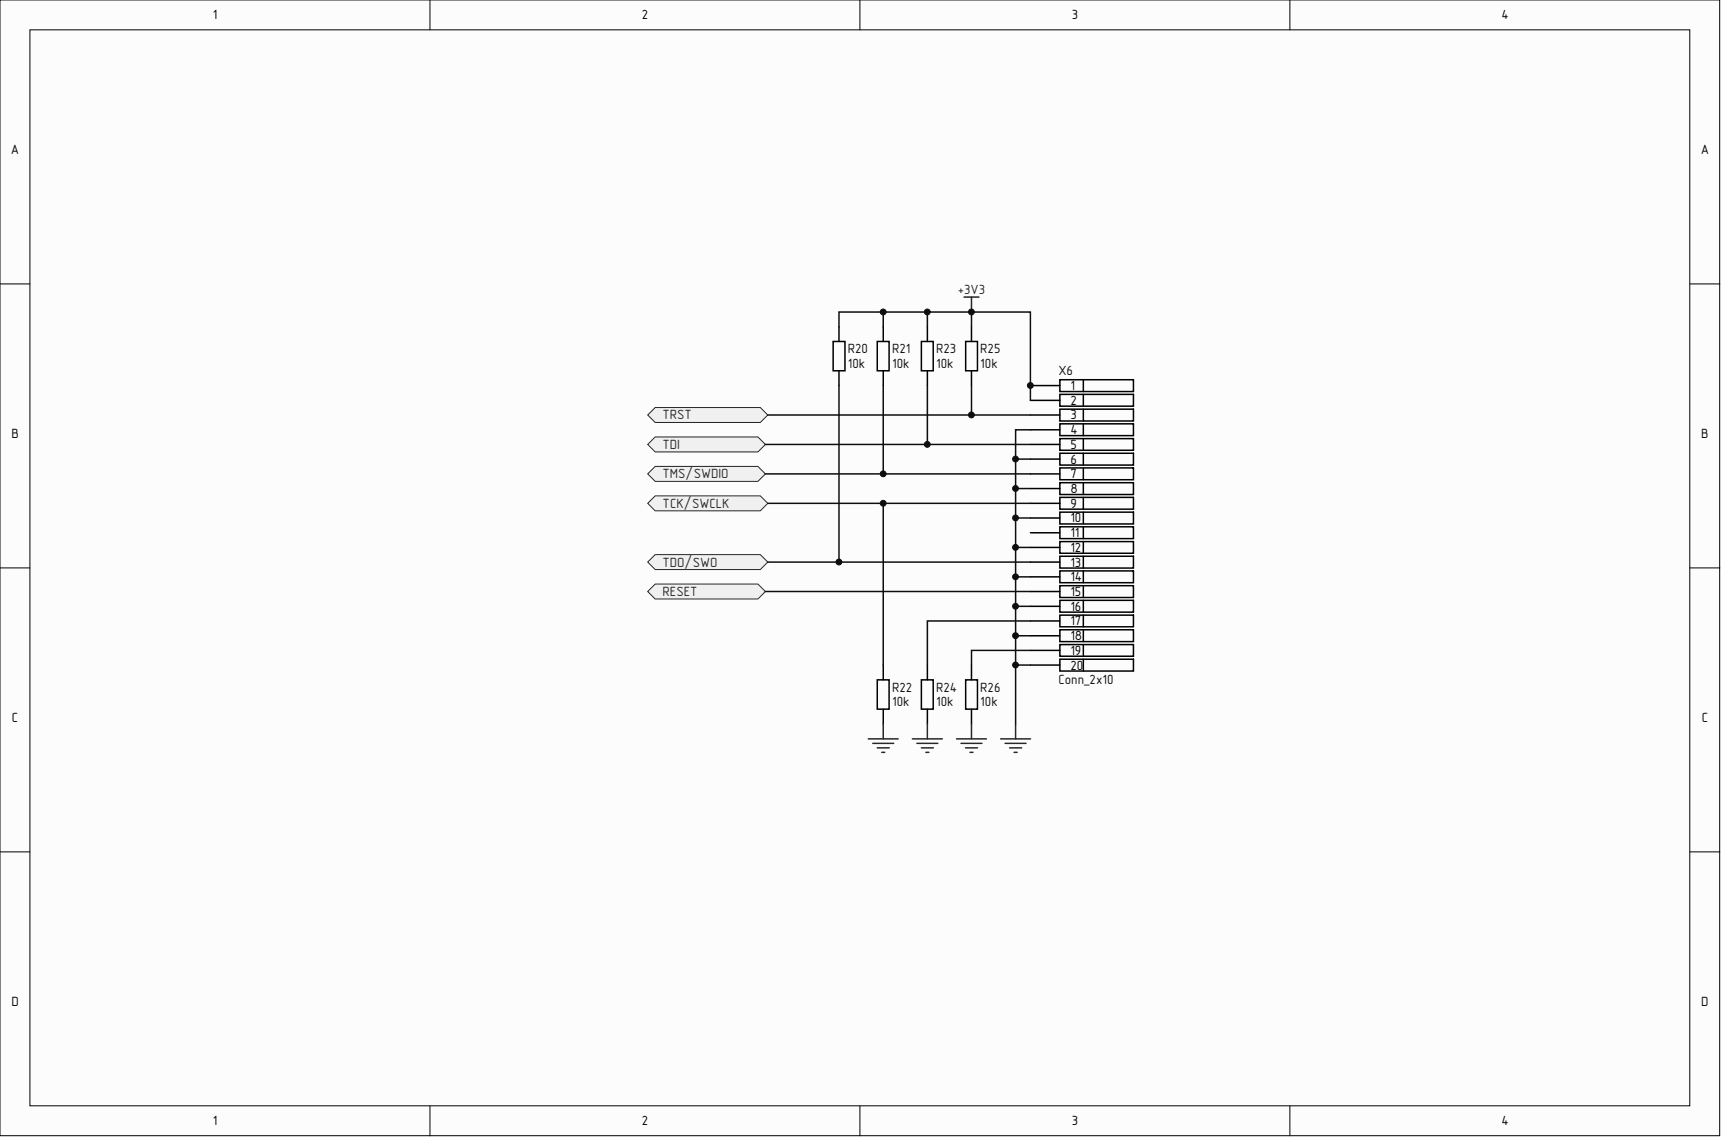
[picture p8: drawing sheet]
<svg xmlns="http://www.w3.org/2000/svg" width="243mm" height="161mm" viewBox="0 0 243 161" stroke-linecap="round" stroke-linejoin="round" font-family="sans-serif">
<defs><g id="words">
<g font-size="1.9">
<text x="30" y="2.7">1</text>
<text x="90.5" y="2.7">2</text>
<text x="151.2" y="2.7">3</text>
<text x="211.8" y="2.7">4</text>
<text x="1.5" y="21.7">A</text>
<text x="239.9" y="21.7">A</text>
<text x="151" y="55">1</text>
<text x="151" y="57.1">2</text>
<text x="151" y="59.2">3</text>
<text x="1.6" y="61.8">B</text>
<text x="151" y="63.3">5</text>
<text x="151" y="61.3">4</text>
<text x="151" y="65.4">6</text>
<text x="240" y="61.8">B</text>
<text x="151" y="67.5">7</text>
<text x="151" y="69.5">8</text>
<text x="151" y="71.6">9</text>
<text x="151" y="73.7">10</text>
<text x="151" y="75.8">11</text>
<text x="151" y="77.8">12</text>
<text x="151" y="79.9">13</text>
<text x="151" y="82">14</text>
<text x="151" y="84.1">15</text>
<text x="151" y="86.2">16</text>
<text x="151" y="88.2">17</text>
<text x="151" y="90.3">18</text>
<text x="151" y="92.4">19</text>
<text x="151" y="94.4">20</text>
<text x="1.7" y="101.8">C</text>
<text x="240.1" y="101.8">C</text>
<text x="1.6" y="141.9">D</text>
<text x="240" y="141.9">D</text>
<text x="30" y="158.7">1</text>
<text x="90.5" y="158.7">2</text>
<text x="151.2" y="158.7">3</text>
<text x="211.8" y="158.7">4</text>
</g>
<g font-size="1.9" fill="#262626">
<text x="135.1" y="41.5">+3V3</text>
<text x="93.5" y="59.2">TRST</text>
<text x="93.5" y="63.3">TDI</text>
<text x="93.5" y="67.5">TMS/SWDIO</text>
<text x="93.5" y="71.6">TCK/SWCLK</text>
<text x="93.5" y="79.9">TDO/SWO</text>
<text x="93.5" y="84.1">RESET</text>
</g>
<g font-size="1.9" fill="#0e0e0e">
<text x="119.6" y="51.9">10k</text>
<text x="119.6" y="49.8">R20</text>
<text x="125.8" y="51.9">10k</text>
<text x="125.8" y="49.8">R21</text>
<text x="132.1" y="51.9">10k</text>
<text x="132.1" y="49.8">R23</text>
<text x="138.3" y="51.9">10k</text>
<text x="138.3" y="49.8">R25</text>
<text x="149.3" y="52.9">X6</text>
<text x="125.8" y="99.6">10k</text>
<text x="125.8" y="97.5">R22</text>
<text x="132.1" y="99.6">10k</text>
<text x="132.1" y="97.5">R24</text>
<text x="138.3" y="99.6">10k</text>
<text x="138.3" y="97.5">R26</text>
<text x="149.3" y="96.5">Conn_2x10</text>
</g>
</g></defs>
<g fill="#fcfcfc" stroke="#000" stroke-width=".14">
<path d="M0 0h242.6v160.2h-242.6z"/>
<path d="M4.2 4.2h234.2v151.8h-234.2z"/>
</g>
<path d="M60.7 0v4.2M121.3 0v4.2M182 0v4.2M0 40h4.2M238.4 40h4.2M0 80.1h4.2M238.4 80.1h4.2M0 120.2h4.2M238.4 120.2h4.2M60.7 156v4.2M121.3 156v4.2M182 156v4.2" fill="none" stroke="#000" stroke-width=".14"/>
<path d="M141.2 104.2h4.2M141.8 104.9h2.9M142.4 105.5h1.7M143.1 106.1h.4M143.3 102.1v2.1" fill="none" stroke="#262626" stroke-width=".21"/>
<g fill="#f0f0f0" stroke="#262626" stroke-width=".14">
<path d="M91.4 62.7l1-1.1h14.5l1.1 1.1-1.1 1h-14.5z" fill-rule="evenodd"/>
<path d="M91.4 83.4l1-1h14.5l1.1 1-1.1 1.1h-14.5z" fill-rule="evenodd"/>
<path d="M91.4 58.5l1-1h14.9l1 1-1 1.1h-14.9z" fill-rule="evenodd"/>
<path d="M91.4 66.8l1-1h14.5l1.1 1-1.1 1.1h-14.5z" fill-rule="evenodd"/>
<path d="M91.4 71l1-1.1h14.9l1 1.1-1 1h-14.9z" fill-rule="evenodd"/>
<path d="M91.4 79.3l1-1.1h14.9l1 1.1-1 1h-14.9z" fill-rule="evenodd"/>
</g>
<g fill="none" stroke="#000" stroke-width=".21">
<path d="M117.5 48.2h1.7v4.1h-1.7zM118.4 46.1v2.1M118.4 52.3v2.1M123.8 48.2h1.6v4.1h-1.6zM124.6 46.1v2.1M124.6 52.3v2.1M130 48.2h1.6v4.1h-1.6zM130.8 46.1v2.1M130.8 52.3v2.1M136.2 48.2h1.7v4.1h-1.7zM137 46.1v2.1M137 52.3v2.1"/>
<path d="M145.4 54.4h4.1M145.4 56.5h4.1M145.4 58.5h4.1M149.5 55.6h10.4v1.7h-10.4zM149.5 53.6h10.4v1.6h-10.4zM149.5 57.7h10.4v1.7h-10.4zM149.5 59.8h10.4v1.6h-10.4zM152.8 53.6v1.6M152.8 55.6v1.7M152.8 57.7v1.7M152.8 59.8v1.6M145.4 62.7h4.1"/>
<path d="M145.4 60.6h4.1M145.4 64.8h4.1M145.4 66.8h4.1M145.4 68.9h4.1M145.4 71h4.1M145.4 73.1h4.1M145.4 75.1h4.1M145.4 77.2h4.1M145.4 79.3h4.1M149.5 61.9h10.4v1.6h-10.4zM149.5 63.9h10.4v1.7h-10.4zM149.5 66h10.4v1.7h-10.4z"/>
<path d="M149.5 68.1h10.4v1.7h-10.4zM149.5 70.2h10.4v1.6h-10.4zM149.5 72.2h10.4v1.7h-10.4zM149.5 74.3h10.4v1.7h-10.4zM149.5 76.4h10.4v1.6h-10.4zM149.5 78.5h10.4v1.6h-10.4zM152.8 61.9v1.6M152.8 63.9v1.7M152.8 66v1.7M152.8 68.1v1.7M152.8 70.2v1.6M152.8 72.2v1.7"/>
<path d="M152.8 74.3v1.7M152.8 76.4v1.6M152.8 78.5v1.6M123.8 95.9h1.6v4.1h-1.6zM124.6 93.8v2.1M130 95.9h1.6v4.1h-1.6zM130.8 93.8v2.1M136.2 95.9h1.7v4.1h-1.7zM137 93.8v2.1M145.4 81.4h4.1M145.4 83.4h4.1M145.4 85.5h4.1"/>
<path d="M145.4 87.6h4.1M145.4 89.7h4.1M145.4 91.7h4.1M145.4 93.8h4.1M149.5 80.5h10.4v1.7h-10.4zM149.5 82.6h10.4v1.7h-10.4zM149.5 84.7h10.4v1.6h-10.4zM149.5 86.8h10.4v1.6h-10.4zM149.5 88.8h10.4v1.7h-10.4zM149.5 90.9h10.4v1.7h-10.4zM149.5 93h10.4v1.6h-10.4zM152.8 80.5v1.7"/>
<path d="M152.8 82.6v1.7M152.8 84.7v1.6M152.8 86.8v1.6M152.8 88.8v1.7M152.8 90.9v1.7M152.8 93v1.6M124.6 100v2.1M130.8 100v2.1M137 100v2.1"/>
</g>
<g fill="none" stroke="#262626" stroke-width=".21">
<path d="M136 41.9h2.1M137 41.9v2.1M122.5 104.2h4.2M123.1 104.9h3M123.8 105.5h1.6M124.4 106.1h.4M124.6 102.1v2.1M128.7 104.2h4.2M129.3 104.9h3M130 105.5h1.7M130.6 106.1h.4M130.8 102.1v2.1"/>
<path d="M134.9 104.2h4.3M135.6 104.9h2.9M136.2 105.5h1.7M136.8 106.1h.5M137 102.1v2.1"/>
</g>
<g fill="none" stroke="#0e0e0e" stroke-width=".21">
<path d="M108.3 58.5h37.1M118.4 54.4v24.9M124.6 44h-6.2v2.1M124.6 54.4v12.4M130.8 44h-6.2v2.1M130.8 46.1v-2.1h14.6v12.5M130.8 54.4v8.3M137 44v2.1M137 54.4v4.1M108 66.8h37.4M108 62.7h37.4M108.3 79.3h37.1"/>
<path d="M108.3 71h16.3M143.3 68.9h2.1M143.3 73.1h2.1M143.3 77.2h2.1M145.4 60.6h-2.1v4.2M145.4 64.8h-2.1v37.3M145.4 71h-20.8v22.8M108 83.4h37.4M143.3 81.4h2.1M143.3 85.5h2.1M143.3 89.7h2.1M143.3 93.8h2.1"/>
<path d="M145.4 91.7h-8.4v2.1M145.4 87.6h-14.6v6.2"/>
</g>
<g fill="#0e0e0e" stroke="#0e0e0e" stroke-width=".14">
<circle cx="118.3" cy="79.3" r=".41"/>
<circle cx="124.6" cy="71" r=".41"/>
<circle cx="124.6" cy="66.8" r=".41"/>
<circle cx="124.6" cy="44" r=".41"/>
<circle cx="130.8" cy="62.7" r=".41"/>
<circle cx="130.8" cy="44" r=".41"/>
<circle cx="137" cy="58.5" r=".41"/>
<circle cx="137" cy="44" r=".41"/>
<circle cx="143.3" cy="93.8" r=".41"/>
<circle cx="143.3" cy="89.7" r=".41"/>
<circle cx="143.3" cy="85.5" r=".41"/>
<circle cx="143.3" cy="81.4" r=".41"/>
<circle cx="143.3" cy="77.2" r=".41"/>
<circle cx="143.3" cy="73.1" r=".41"/>
<circle cx="143.3" cy="68.9" r=".41"/>
<circle cx="143.3" cy="64.7" r=".41"/>
<circle cx="145.3" cy="54.4" r=".41"/>
</g>
<use href="#words"/>
</svg>
